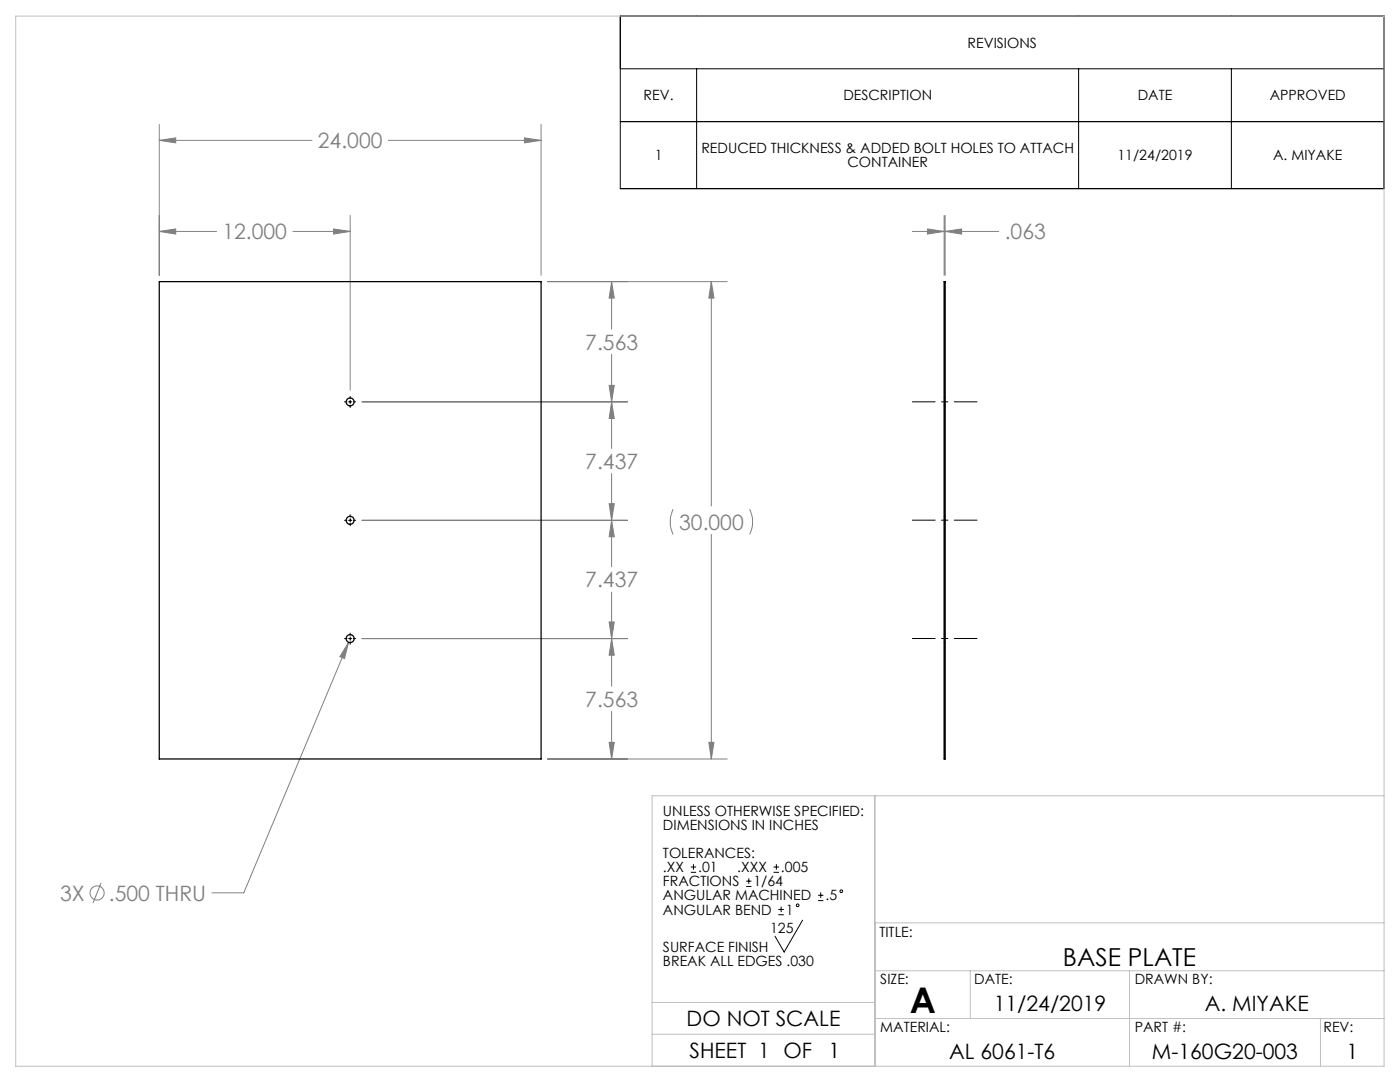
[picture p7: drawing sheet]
<svg xmlns="http://www.w3.org/2000/svg" width="279mm" height="216mm" viewBox="0 0 279 216" stroke-linecap="round" stroke-linejoin="round" font-family="sans-serif">
<defs><g id="words">
<text font-size="7.1" x="181.6" y="202">A</text>
<text font-size="4.9" x="212.1" y="192.8">BASE PLATE</text>
<g font-size="4.2" fill="#808080">
<text x="63.4" y="29.6">24.000</text>
<text x="44.4" y="47.8">12.000</text>
<text x="200.5" y="47.8">.063</text>
<text x="116.8" y="69.8">7.563</text>
<text x="116.8" y="93.6">7.437</text>
<text x="135.5" y="105.7">30.000</text>
<text x="116.8" y="117.2">7.437</text>
<text x="116.8" y="141">7.563</text>
<text x="12" y="179.7">3X</text>
<text x="21.7" y="179.7">.500 THRU</text>
</g>
<g font-size="4.2">
<text x="198.3" y="201.7">11/24/2019</text>
<text x="240.5" y="201.7">A. MIYAKE</text>
<text x="137" y="204.7">DO NOT SCALE</text>
<text x="137.6" y="211.1">SHEET 1 OF</text>
<text x="165.4" y="211.1">1</text>
<text x="189.4" y="211.2">AL 6061-T6</text>
<text x="229.9" y="211.2">M-160G20-003</text>
<text x="268.7" y="211.2">1</text>
</g>
<g font-size="2.8">
<text x="193.1" y="9.5">REVISIONS</text>
<text x="128.5" y="20">REV.</text>
<text x="168.3" y="20">DESCRIPTION</text>
<text x="227.1" y="20">DATE</text>
<text x="253.4" y="20">APPROVED</text>
<text x="130.7" y="32">1</text>
<text x="140" y="30.6">REDUCED THICKNESS &amp; ADDED BOLT HOLES TO ATTACH</text>
<text x="169.1" y="33.4">CONTAINER</text>
<text x="223" y="32">11/24/2019</text>
<text x="254.1" y="32">A. MIYAKE</text>
<text x="132.3" y="162.7">UNLESS OTHERWISE SPECIFIED:</text>
<text x="132.3" y="165.6">DIMENSIONS IN INCHES</text>
<text x="132.3" y="171.2">TOLERANCES:</text>
<text x="132.3" y="176.9">FRACTIONS</text>
<text x="132.3" y="179.7">ANGULAR MACHINED</text>
<text x="132.3" y="174">.XX</text>
<text x="139.3" y="174">.01</text>
<text x="147.1" y="174">.XXX</text>
<text x="150.4" y="176.9">1/64</text>
<text x="155.9" y="174">.005</text>
<text x="164.7" y="179.7">.5</text>
<text x="132.3" y="182.5">ANGULAR BEND</text>
<text x="156.8" y="182.5">1</text>
<text x="132.3" y="189.9">SURFACE FINISH</text>
<text x="153.7" y="186.2">125</text>
<text x="175.5" y="186.9">TITLE:</text>
<text x="132.3" y="192.8">BREAK ALL EDGES .030</text>
<text x="175.7" y="196.4">SIZE:</text>
<text x="194.4" y="196.4">DATE:</text>
<text x="226.5" y="196.4">DRAWN BY:</text>
<text x="175.7" y="206">MATERIAL:</text>
<text x="226.5" y="206">PART #:</text>
<text x="264.1" y="206">REV:</text>
</g>
</g></defs>
<g fill="none" stroke="#808080" stroke-width=".2">
<path d="M31.8 28l3.3-.5v1zM31.8 24.8v30.1M31.8 28h30.5M77.5 28h30.5M104.7 27.5l3.3 .5-3.3 .5zM108 24.8v30.1M31.8 46.2l3.3-.5v1zM31.8 46.2h11.4M58.5 46.2h11.4M66.6 45.7l3.3 .5-3.3 .5zM69.9 43v34.8M109.3 56.2h35.8"/>
<path d="M122.1 56.2l.5 3.3h-1zM122.1 56.2v9.5M142 56.2l.5 3.3h-1zM142 56.2v44.8M182.1 46.2h6.3M185.1 45.7l3.3 .5-3.3 .5zM188.4 43v11.9M188.6 46.2l3.3-.5v1zM188.6 46.2h10.7M188.6 43v11.9M121.6 76.9h1l-.5 3.3zM122.1 70.7v18.8"/>
<path d="M72.2 80.2h53M122.1 80.2l.5 3.3h-1zM122.1 94.5v18.6M72.2 103.8h53M121.6 100.5h1l-.5 3.3zM122.1 103.8l.5 3.3h-1zM122.1 118.1v18.8M134.3 101.6a5.9 5.9 0 0 0 0 5M142 106.6v44.8M149.6 101.6a5.9 5.9 0 0 1 0 5M69.6 128.2l-.8 3.2-1-.4zM69.6 128.2l-21 50h-6.3"/>
<path d="M72.2 127.4h53M121.6 124.1h1l-.5 3.3zM122.1 127.4l.5 3.3h-1zM109.3 151.4h35.8M121.6 148.1h1l-.5 3.3zM122.1 142v9.4M141.5 148.1h1l-.5 3.3zM20.2 176.2l-1.6 4"/>
<circle cx="19.4" cy="178.2" r="1.41"/>
</g>
<g fill="none" stroke="#000" stroke-width=".2">
<path d="M123.8 3.2h152.4v34.4h-152.4zM123.8 13.7h152.4M139 13.7v23.9M215.3 13.7v23.9M245.7 13.7v23.9M123.8 24.3h152.4M69.9 79.1v.5M69.9 79.9v.6M68.8 80.2h.5M69.6 80.2h.6M69.9 80.8v.5M70.5 80.2h.5"/>
<path d="M68.8 103.8h.5M69.6 103.8h.6M69.9 102.7v.5M69.9 103.5v.6M69.9 104.5v.4M70.5 103.8h.5M68.8 127.4h.5M69.6 127.4h.6M69.9 126.3v.5M69.9 127.1v.6M69.9 128.1v.5M70.5 127.4h.5"/>
<path d="M137.9 174.1h1M137.9 173h1M138.4 172.4v1.1M148.9 176.9h1.1M148.9 175.8h1.1M149.4 175.3v1.1M154.4 174.1h1.1M154.4 173h1.1M154.9 172.4v1.1M163.3 179.7h1M163.3 178.6h1M163.8 178.1v1.1"/>
<path d="M155.3 182.5h1.1M155.3 181.5h1.1M155.9 180.9v1.1M160.2 183.6l-3.7 6.4-1.8-3.2"/>
<circle cx="167.9" cy="177.8" r=".27"/>
<circle cx="159.2" cy="180.6" r=".27"/>
</g>
<path d="M195 80.2h-12.9M195 103.8h-12.9M195 127.4h-12.9" fill="none" stroke="#000" stroke-width=".2" stroke-dasharray="15.2 1.3 1.3 1.3" stroke-dashoffset="10.7"/>
<path d="M3.1 3.2h273.1v209.6h-273.1zM174.6 158.8v54M276.2 158.8h-146.1v54M174.6 193.7h101.6M174.6 184.2h101.6M193.6 193.7v9.5M225.4 193.7v19.1M130.1 200h44.5M130.1 206.4h44.5M174.6 203.2h101.6M263.5 203.2v9.6" fill="none" stroke="#c0c0c0" stroke-width=".2"/>
<path d="M104.7 27.5l3.3 .5-3.3 .5zM31.8 28l3.3-.5v1zM142 56.2l.5 3.3h-1zM141.5 148.1h1l-.5 3.3zM69.6 128.2l-1.8 2.8 1 .4zM122.1 56.2l.5 3.3h-1zM121.6 76.9h1l-.5 3.3zM122.1 80.2l.5 3.3h-1zM121.6 100.5h1l-.5 3.3zM122.1 103.8l.5 3.3h-1zM121.6 124.1h1l-.5 3.3zM122.1 127.4l.5 3.3h-1zM121.6 148.1h1l-.5 3.3zM31.8 46.2l3.3-.5v1zM66.6 45.7l3.3 .5-3.3 .5zM185.1 45.7l3.3 .5-3.3 .5zM188.6 46.2l3.3-.5v1z" fill="#808080"/>
<g fill="none" stroke="#000" stroke-width=".25">
<path d="M31.8 56.2h76.2v95.2h-76.2zM188.4 56.2h.2v95.2h-.2z"/>
<circle cx="69.9" cy="80.2" r=".8"/>
<circle cx="69.9" cy="103.8" r=".79"/>
<circle cx="69.9" cy="127.4" r=".81"/>
</g>
<path d="M188.6 79.4h-.2M188.4 81h.2M188.4 104.6h.2M188.6 103h-.2M188.4 128.2h.2M188.6 126.6h-.2" fill="none" stroke="#000" stroke-width=".2" stroke-dasharray="1.3 .6"/>
<use href="#words"/>
</svg>
